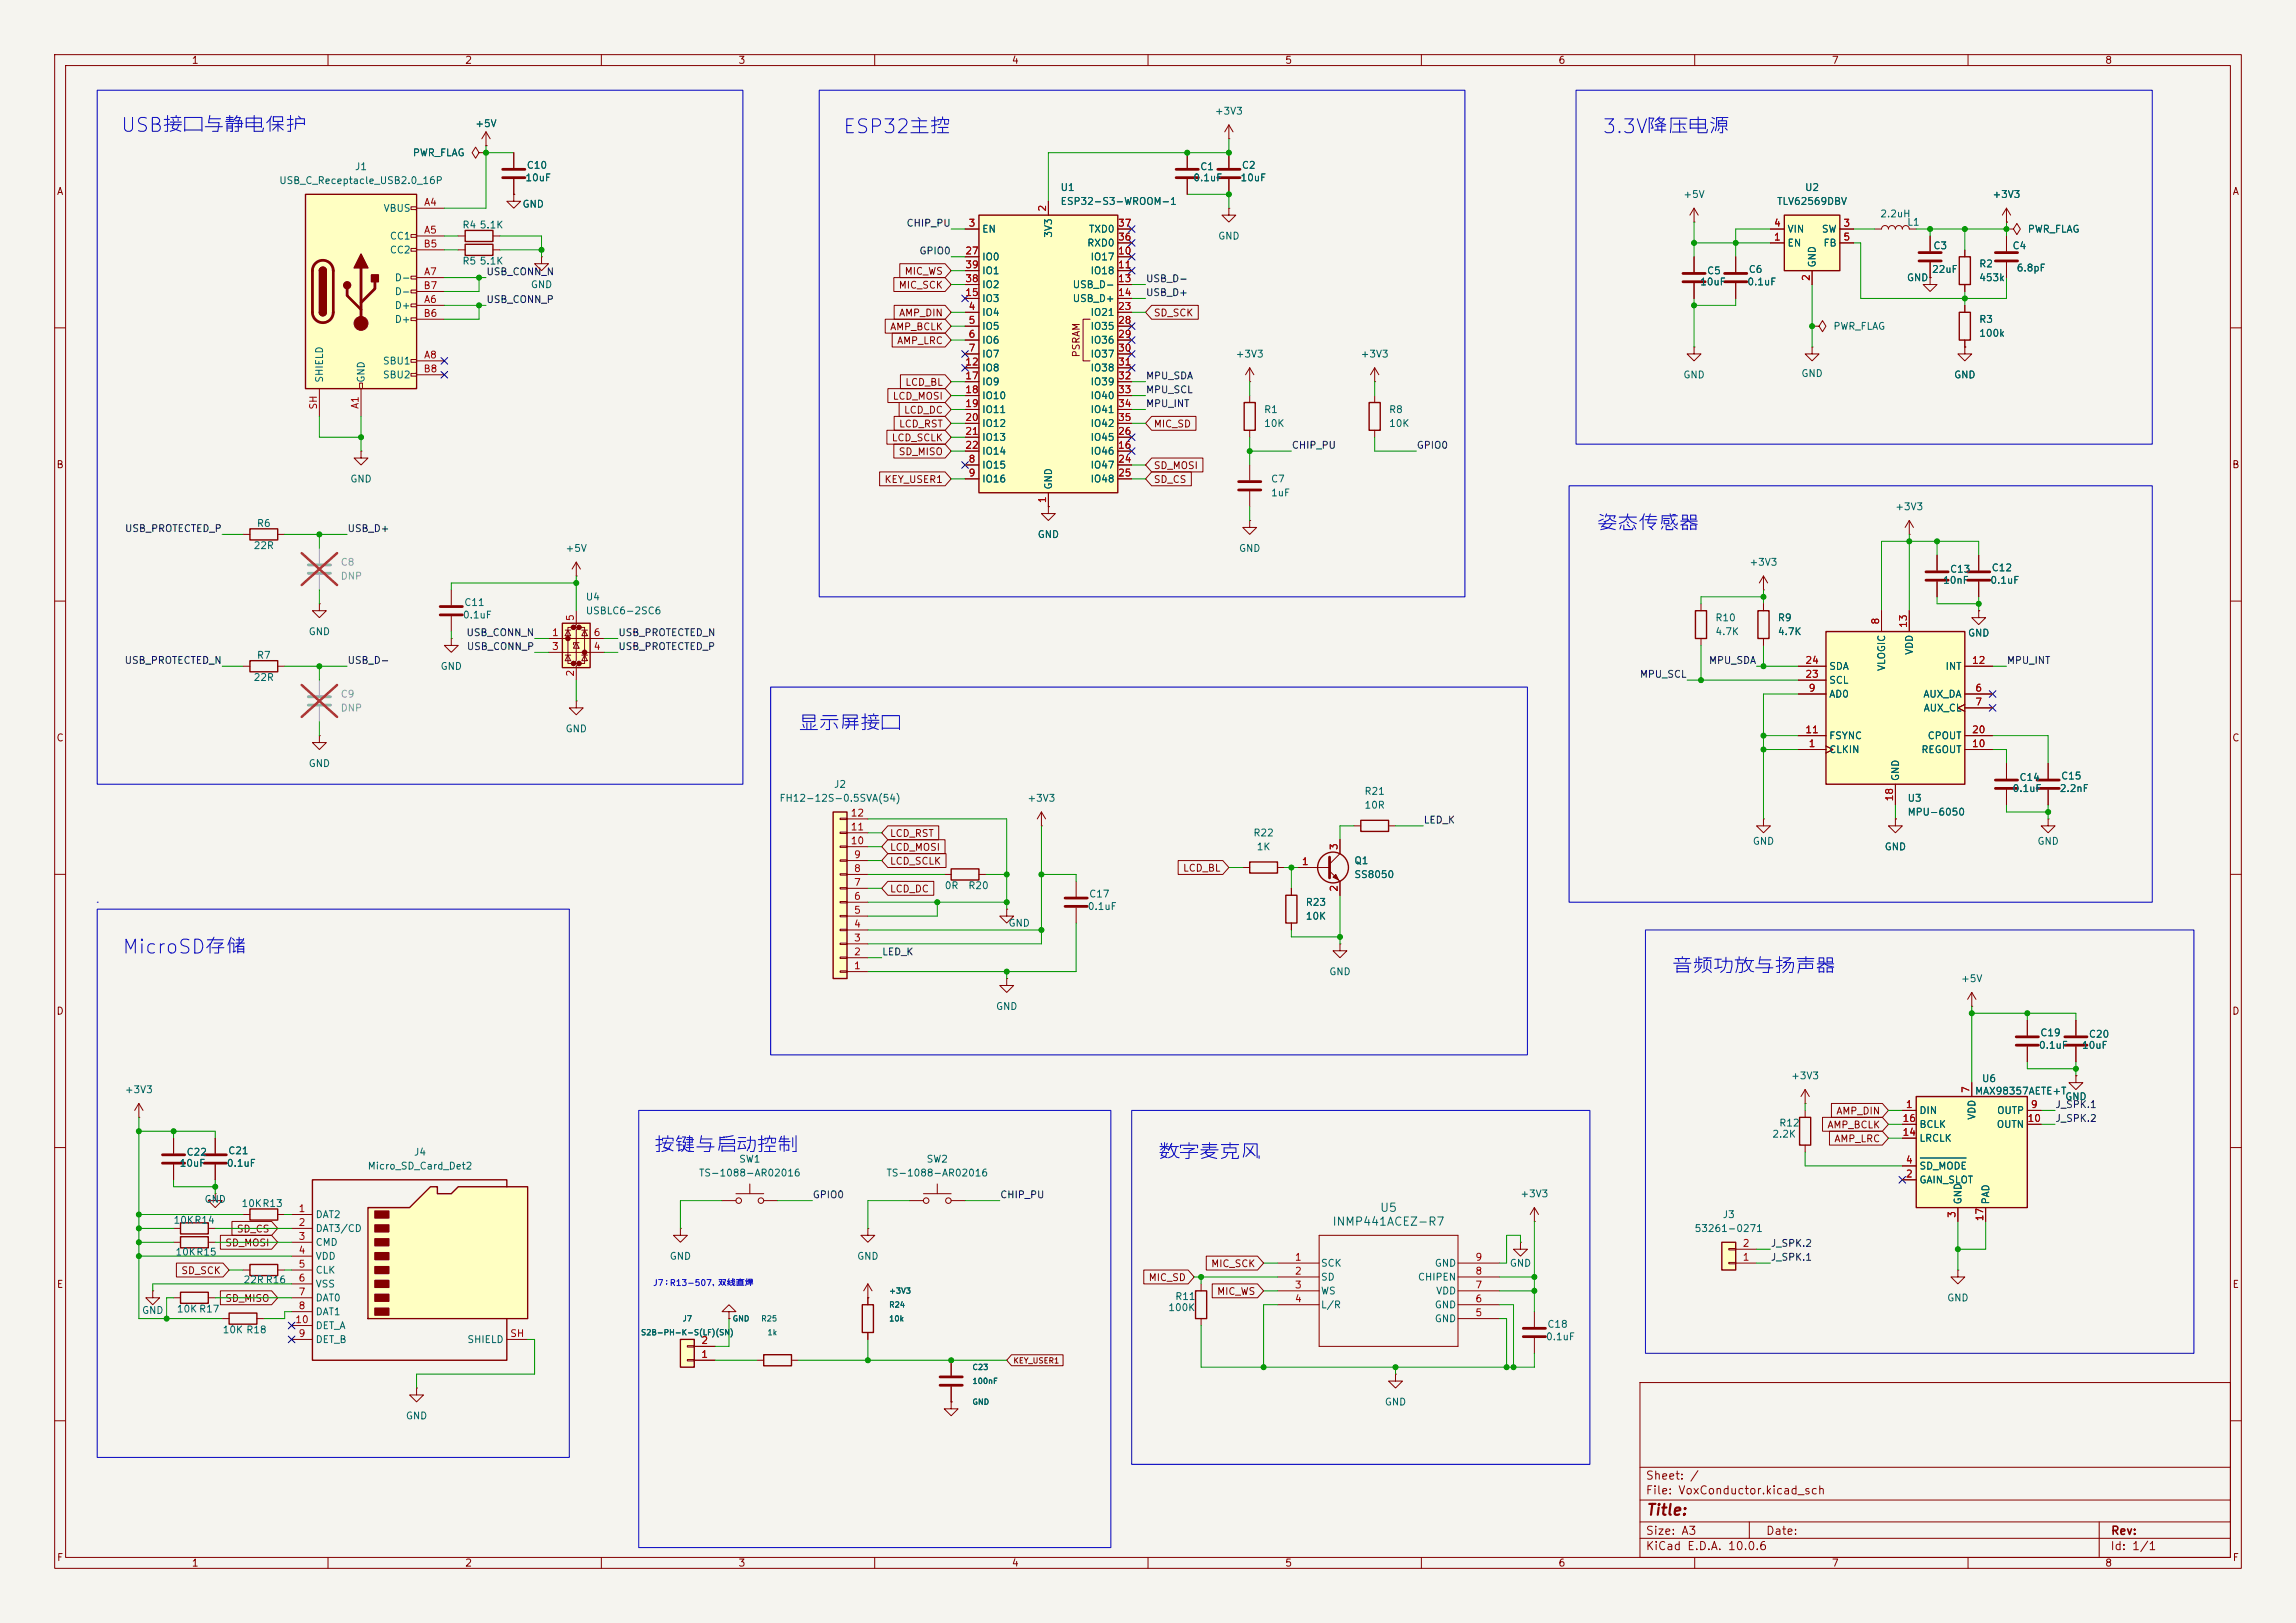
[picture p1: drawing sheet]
<svg xmlns="http://www.w3.org/2000/svg" width="420mm" height="297mm" viewBox="0 0 420 297" stroke-linecap="round" stroke-linejoin="round" font-family="sans-serif">
<defs><g id="words">
<g font-size="2.5" fill="#0000c2">
<text x="21.9" y="24.8">USB接口与静电保护</text>
<text x="154" y="25.1">ESP32主控</text>
<text x="293" y="25.1">3.3V降压电源</text>
<text x="291.9" y="97.7">姿态传感器</text>
<text x="145.9" y="134.3">显示屏接口</text>
<text x="22.2" y="175.2">MicroSD存储</text>
<text x="305.7" y="178.7">音频功放与扬声器</text>
<text x="119.5" y="211.5">按键与启动控制</text>
<text x="211.7" y="212.8">数字麦克风</text>
</g>
<text font-size="2" fill="#840000" x="301" y="277.8">Title:</text>
<g font-size="1.5" fill="#006464">
<text x="243.6" y="224.7">INMP441ACEZ-R7</text>
<text x="252.3" y="222.1">U5</text>
</g>
<g font-size="1.5" fill="#840000">
<text x="300.9" y="273.8">File: VoxConductor.kicad_sch</text>
<text x="300.9" y="271.1">Sheet: /</text>
<text x="300.9" y="281.2">Size: A3</text>
<text x="322.9" y="281.2">Date:</text>
<text x="386" y="281.2">Rev:</text>
<text x="300.9" y="284">KiCad E.D.A. 10.0.6</text>
<text x="385.9" y="284">Id: 1/1</text>
</g>
<g font-size="1.3" fill="#840000">
<text x="35" y="12">1</text>
<text x="85" y="12">2</text>
<text x="135" y="12">3</text>
<text x="185" y="12">4</text>
<text x="235" y="12">5</text>
<text x="285" y="12">6</text>
<text x="335" y="12">7</text>
<text x="385" y="12">8</text>
<text x="10.3" y="36">A</text>
<text x="408.3" y="36">A</text>
<text x="164.3" y="53.1">MIC_SCK</text>
<text x="165.4" y="50.6">MIC_WS</text>
<text x="164.4" y="58.2">AMP_DIN</text>
<text x="211" y="58.2">SD_SCK</text>
<text x="162.7" y="60.7">AMP_BCLK</text>
<text x="164" y="63.3">AMP_LRC</text>
<text x="197.8" y="65.5" transform="rotate(-90 197.8 65.5)">PSRAM</text>
<text x="165.5" y="70.9">LCD_BL</text>
<text x="163.2" y="73.4">LCD_MOSI</text>
<text x="165.3" y="76">LCD_DC</text>
<text x="163" y="81.1">LCD_SCLK</text>
<text x="164.3" y="83.6">SD_MISO</text>
<text x="164.4" y="78.5">LCD_RST</text>
<text x="211" y="78.5">MIC_SD</text>
<text x="10.2" y="86">B</text>
<text x="161.7" y="88.7">KEY_USER1</text>
<text x="211" y="88.7">SD_CS</text>
<text x="211" y="86.1">SD_MOSI</text>
<text x="408.2" y="86">B</text>
<text x="10.2" y="136">C</text>
<text x="408.2" y="136">C</text>
<text x="162.7" y="153.5">LCD_RST</text>
<text x="162.7" y="156">LCD_MOSI</text>
<text x="162.7" y="158.5">LCD_SCLK</text>
<text x="216.3" y="159.8">LCD_BL</text>
<text x="162.7" y="163.6">LCD_DC</text>
<text x="10.2" y="186">D</text>
<text x="408.2" y="186">D</text>
<text x="334.2" y="206.8">AMP_BCLK</text>
<text x="335.4" y="209.3">AMP_LRC</text>
<text x="335.8" y="204.3">AMP_DIN</text>
<text x="43.2" y="225.8">SD_CS</text>
<text x="33.1" y="233.5">SD_SCK</text>
<text x="41.1" y="228.4">SD_MOSI</text>
<text x="221.4" y="232.2">MIC_SCK</text>
<text x="10.3" y="236">E</text>
<text x="41.1" y="238.5">SD_MISO</text>
<text x="210" y="234.7">MIC_SD</text>
<text x="222.5" y="237.3">MIC_WS</text>
<text x="408.3" y="236">E</text>
<text x="10.3" y="286">F</text>
<text x="35" y="287">1</text>
<text x="85" y="287">2</text>
<text x="135" y="287">3</text>
<text x="185" y="287">4</text>
<text x="235" y="287">5</text>
<text x="285" y="287">6</text>
<text x="335" y="287">7</text>
<text x="385" y="287">8</text>
<text x="408.3" y="286">F</text>
</g>
<g font-size="1.3" fill="#006464">
<text x="86.8" y="23.6">+5V</text>
<text x="222.1" y="21.3">+3V3</text>
<text x="75.4" y="28.9">PWR_FLAG</text>
<text x="51" y="34">USB_C_Receptacle_USB2.0_16P</text>
<text x="64.8" y="31.4">J1</text>
<text x="96" y="33.5">10uF</text>
<text x="96.3" y="31.2">C10</text>
<text x="193.9" y="35.3">U1</text>
<text x="218.2" y="33.5">0.1uF</text>
<text x="219.4" y="31.4">C1</text>
<text x="226.8" y="33.5">10uF</text>
<text x="227.1" y="31.2">C2</text>
<text x="330.1" y="35.3">U2</text>
<text x="70.1" y="39.1">VBUS</text>
<text x="95.5" y="38.3">GND</text>
<text x="193.9" y="37.8">ESP32-S3-WROOM-1</text>
<text x="307.8" y="36.5">+5V</text>
<text x="325" y="37.8">TLV62569DBV</text>
<text x="343.8" y="40.1">2.2uH</text>
<text x="348.8" y="41.6">L1</text>
<text x="364.4" y="36.5">+3V3</text>
<text x="71.2" y="44.1">CC1</text>
<text x="71.2" y="46.7">CC2</text>
<text x="84.5" y="42.1">R4</text>
<text x="87.6" y="42.1">5.1K</text>
<text x="179.6" y="42.9">EN</text>
<text x="179.6" y="48">IO0</text>
<text x="192.7" y="43.6" transform="rotate(-90 192.7 43.6)">3V3</text>
<text x="198.8" y="45.4">RXD0</text>
<text x="199.1" y="42.9">TXD0</text>
<text x="199.4" y="48">IO17</text>
<text x="222.7" y="44.1">GND</text>
<text x="326.9" y="45.4">EN</text>
<text x="326.9" y="42.9">VIN</text>
<text x="333.2" y="42.9">SW</text>
<text x="333.5" y="45.4">FB</text>
<text x="353.6" y="45.9">C3</text>
<text x="368" y="45.9">C4</text>
<text x="370.8" y="42.9">PWR_FLAG</text>
<text x="72.1" y="51.8">D-</text>
<text x="84.5" y="48.7">R5</text>
<text x="87.6" y="48.7">5.1K</text>
<text x="97" y="53">GND</text>
<text x="179.6" y="53">IO2</text>
<text x="179.6" y="50.5">IO1</text>
<text x="196.1" y="53">USB_D-</text>
<text x="199.4" y="50.5">IO18</text>
<text x="310.9" y="52.5">10uF</text>
<text x="312.2" y="50.5">C5</text>
<text x="319.5" y="52.5">0.1uF</text>
<text x="319.8" y="50.2">C6</text>
<text x="332.4" y="49" transform="rotate(-90 332.4 49)">GND</text>
<text x="348.7" y="51.8">GND</text>
<text x="353.3" y="50.2">22uF</text>
<text x="361.9" y="49.2">R2</text>
<text x="361.9" y="51.8">453k</text>
<text x="368.8" y="50">6.8pF</text>
<text x="72.1" y="56.8">D+</text>
<text x="72.1" y="59.4">D+</text>
<text x="72.1" y="54.3">D-</text>
<text x="179.6" y="58.1">IO4</text>
<text x="179.6" y="55.6">IO3</text>
<text x="196.1" y="55.6">USB_D+</text>
<text x="199.4" y="58.1">IO21</text>
<text x="361.9" y="59.4">R3</text>
<text x="179.6" y="60.7">IO5</text>
<text x="179.6" y="63.2">IO6</text>
<text x="179.6" y="65.7">IO7</text>
<text x="199.4" y="60.7">IO35</text>
<text x="199.4" y="63.2">IO36</text>
<text x="199.4" y="65.7">IO37</text>
<text x="225.9" y="65.7">+3V3</text>
<text x="248.8" y="65.7">+3V3</text>
<text x="335.3" y="60.7">PWR_FLAG</text>
<text x="361.9" y="61.9">100k</text>
<text x="59.4" y="70.1" transform="rotate(-90 59.4 70.1)">SHIELD</text>
<text x="67" y="70.1" transform="rotate(-90 67 70.1)">GND</text>
<text x="69.9" y="67">SBU1</text>
<text x="69.9" y="69.5">SBU2</text>
<text x="179.6" y="68.3">IO8</text>
<text x="179.6" y="70.8">IO9</text>
<text x="199.4" y="68.3">IO38</text>
<text x="199.4" y="70.8">IO39</text>
<text x="307.8" y="69.5">GND</text>
<text x="329.4" y="69.3">GND</text>
<text x="357.3" y="69.5">GND</text>
<text x="179.6" y="73.4">IO10</text>
<text x="179.6" y="75.9">IO11</text>
<text x="199.4" y="73.4">IO40</text>
<text x="199.4" y="75.9">IO41</text>
<text x="231.1" y="75.9">R1</text>
<text x="254" y="75.9">R8</text>
<text x="179.6" y="78.4">IO12</text>
<text x="179.6" y="81">IO13</text>
<text x="179.6" y="83.5">IO14</text>
<text x="199.4" y="83.5">IO46</text>
<text x="199.4" y="81">IO45</text>
<text x="199.4" y="78.4">IO42</text>
<text x="231.1" y="78.4">10K</text>
<text x="254" y="78.4">10K</text>
<text x="64" y="88.6">GND</text>
<text x="179.6" y="86.1">IO15</text>
<text x="179.6" y="88.6">IO16</text>
<text x="192.7" y="89.7" transform="rotate(-90 192.7 89.7)">GND</text>
<text x="199.4" y="86.1">IO47</text>
<text x="199.4" y="88.6">IO48</text>
<text x="232.4" y="88.6">C7</text>
<text x="232.4" y="91.1">1uF</text>
<text x="346.6" y="93.7">+3V3</text>
<text x="46.3" y="100.8">22R</text>
<text x="46.9" y="96.7">R6</text>
<text x="103.3" y="101.3">+5V</text>
<text x="189.7" y="98.8">GND</text>
<text x="226.5" y="101.3">GND</text>
<text x="319.9" y="103.8">+3V3</text>
<text x="355.3" y="107.1">10nF</text>
<text x="356.6" y="105.1">C13</text>
<text x="364" y="107.1">0.1uF</text>
<text x="364.2" y="104.8">C12</text>
<text x="84.6" y="113.5">0.1uF</text>
<text x="84.8" y="111.2">C11</text>
<text x="107" y="110.2">U4</text>
<text x="107" y="112.7">USBLC6-2SC6</text>
<text x="313.7" y="114">R10</text>
<text x="325.1" y="114">R9</text>
<text x="56.4" y="116.5">GND</text>
<text x="313.7" y="116.5">4.7K</text>
<text x="325.1" y="116.5">4.7K</text>
<text x="350.2" y="119.9" transform="rotate(-90 350.2 119.9)">VDD</text>
<text x="359.9" y="116.8">GND</text>
<text x="46.3" y="124.9">22R</text>
<text x="46.9" y="120.9">R7</text>
<text x="80.5" y="122.9">GND</text>
<text x="334.5" y="125.4">SCL</text>
<text x="334.5" y="122.9">SDA</text>
<text x="345.1" y="122.9" transform="rotate(-90 345.1 122.9)">VLOGIC</text>
<text x="355.8" y="122.9">INT</text>
<text x="334.5" y="128">AD0</text>
<text x="351.7" y="128">AUX_DA</text>
<text x="351.8" y="130.5">AUX_CL</text>
<text x="103.3" y="134.3">GND</text>
<text x="334.5" y="135.6">FSYNC</text>
<text x="352.5" y="135.6">CPOUT</text>
<text x="56.4" y="140.7">GND</text>
<text x="334.5" y="138.1">CLKIN</text>
<text x="347.7" y="143" transform="rotate(-90 347.7 143)">GND</text>
<text x="351.4" y="138.1">REGOUT</text>
<text x="369.3" y="143.2">C14</text>
<text x="376.9" y="142.9">C15</text>
<text x="142.5" y="147">FH12-12S-0.5SVA(54)</text>
<text x="152.5" y="144.5">J2</text>
<text x="187.8" y="147">+3V3</text>
<text x="249.5" y="145.7">R21</text>
<text x="249.5" y="148.3">10R</text>
<text x="348.8" y="147">U3</text>
<text x="348.8" y="149.6">MPU-6050</text>
<text x="368" y="145.2">0.1uF</text>
<text x="376.7" y="145.2">2.2nF</text>
<text x="229.2" y="153.4">R22</text>
<text x="229.8" y="155.9">1K</text>
<text x="320.5" y="154.9">GND</text>
<text x="344.6" y="155.9">GND</text>
<text x="372.6" y="154.9">GND</text>
<text x="247.6" y="158.4">Q1</text>
<text x="247.6" y="161">SS8050</text>
<text x="172.7" y="163">0R</text>
<text x="177" y="163">R20</text>
<text x="198.9" y="166.8">0.1uF</text>
<text x="199.1" y="164.5">C17</text>
<text x="238.7" y="166.1">R23</text>
<text x="184.4" y="169.9">GND</text>
<text x="238.7" y="168.6">10K</text>
<text x="243" y="178.8">GND</text>
<text x="182.1" y="185.1">GND</text>
<text x="358.6" y="180">+5V</text>
<text x="373.1" y="189.9">C19</text>
<text x="382" y="190.2">C20</text>
<text x="327.5" y="197.8">+3V3</text>
<text x="372.9" y="192.2">0.1uF</text>
<text x="380.7" y="192.2">10uF</text>
<text x="22.7" y="200.4">+3V3</text>
<text x="361.2" y="200.6">MAX98357AETE+T</text>
<text x="362.4" y="198.3">U6</text>
<text x="377.7" y="201.6">GND</text>
<text x="324.1" y="208.5">2.2K</text>
<text x="325.4" y="206.4">R12</text>
<text x="351" y="204.2">DIN</text>
<text x="351" y="209.2">LRCLK</text>
<text x="351" y="206.7">BCLK</text>
<text x="361.6" y="205" transform="rotate(-90 361.6 205)">VDD</text>
<text x="365.1" y="206.7">OUTN</text>
<text x="365.2" y="204.2">OUTP</text>
<text x="32.8" y="213.8">10uF</text>
<text x="34" y="211.8">C22</text>
<text x="41.4" y="213.8">0.1uF</text>
<text x="41.6" y="211.5">C21</text>
<text x="67.2" y="214.3">Micro_SD_Card_Det2</text>
<text x="75.6" y="211.8">J4</text>
<text x="127.7" y="215.6">TS-1088-AR02016</text>
<text x="135.1" y="213.1">SW1</text>
<text x="162" y="215.6">TS-1088-AR02016</text>
<text x="169.4" y="213.1">SW2</text>
<text x="351" y="214.3">SD_MODE</text>
<text x="37.3" y="220.4">GND</text>
<text x="44.1" y="221.2">10KR13</text>
<text x="278" y="219.4">+3V3</text>
<text x="351" y="216.9">GAIN_SLOT</text>
<text x="359.1" y="220.5" transform="rotate(-90 359.1 220.5)">GND</text>
<text x="364.2" y="220.5" transform="rotate(-90 364.2 220.5)">PAD</text>
<text x="31.6" y="224.2">10KR14</text>
<text x="57.6" y="223.2">DAT2</text>
<text x="57.6" y="225.8">DAT3/CD</text>
<text x="309.9" y="225.8">53261-0271</text>
<text x="315" y="223.2">J3</text>
<text x="32" y="230.1">10KR15</text>
<text x="57.6" y="228.3">CMD</text>
<text x="57.6" y="230.8">VDD</text>
<text x="57.6" y="233.4">CLK</text>
<text x="122.4" y="230.8">GND</text>
<text x="156.7" y="230.8">GND</text>
<text x="241.5" y="232.1">SCK</text>
<text x="262.3" y="232.1">GND</text>
<text x="276.1" y="232.1">GND</text>
<text x="44.4" y="235.2">22RR16</text>
<text x="57.6" y="235.9">VSS</text>
<text x="57.6" y="238.5">DAT0</text>
<text x="214.9" y="238.2">R11</text>
<text x="241.5" y="234.6">SD</text>
<text x="241.5" y="237.2">WS</text>
<text x="241.5" y="239.7">L/R</text>
<text x="259.3" y="234.6">CHIPEN</text>
<text x="262.3" y="239.7">GND</text>
<text x="262.6" y="237.2">VDD</text>
<text x="356.1" y="238.5">GND</text>
<text x="25.9" y="240.7">GND</text>
<text x="32.2" y="240.5">10KR17</text>
<text x="40.6" y="244.3">10K R18</text>
<text x="57.6" y="241">DAT1</text>
<text x="57.6" y="243.5">DET_A</text>
<text x="213.6" y="240.2">100K</text>
<text x="262.3" y="242.3">GND</text>
<text x="282.7" y="245.6">0.1uF</text>
<text x="282.9" y="243.3">C18</text>
<text x="57.6" y="246.1">DET_B</text>
<text x="85.4" y="246.1">SHIELD</text>
<text x="253.2" y="257.5">GND</text>
<text x="74.1" y="260">GND</text>
</g>
<g font-size="1.3" fill="#a90000">
<text x="77.5" y="38">A4</text>
<text x="177.1" y="41.8">3</text>
<text x="191.6" y="38.8" transform="rotate(-90 191.6 38.8)">2</text>
<text x="204.4" y="41.8">37</text>
<text x="324.4" y="41.8">4</text>
<text x="337.1" y="41.8">3</text>
<text x="77.4" y="45.6">B5</text>
<text x="77.5" y="43">A5</text>
<text x="176.5" y="46.9">27</text>
<text x="204.4" y="46.9">10</text>
<text x="204.4" y="44.3">36</text>
<text x="324.4" y="44.3">1</text>
<text x="337.1" y="44.3">5</text>
<text x="77.4" y="53.2">B7</text>
<text x="77.5" y="50.7">A7</text>
<text x="176.5" y="51.9">38</text>
<text x="176.5" y="49.4">39</text>
<text x="204.4" y="49.4">11</text>
<text x="204.4" y="51.9">13</text>
<text x="331.3" y="51.5" transform="rotate(-90 331.3 51.5)">2</text>
<text x="77.4" y="58.3">B6</text>
<text x="77.5" y="55.7">A6</text>
<text x="176.5" y="54.5">15</text>
<text x="177.1" y="57">4</text>
<text x="177.1" y="59.6">5</text>
<text x="204.4" y="54.5">14</text>
<text x="204.4" y="57">23</text>
<text x="204.4" y="59.6">28</text>
<text x="77.5" y="65.9">A8</text>
<text x="177.1" y="62.1">6</text>
<text x="177.1" y="64.6">7</text>
<text x="204.4" y="62.1">29</text>
<text x="204.4" y="64.6">30</text>
<text x="77.4" y="68.4">B8</text>
<text x="176.5" y="67.2">12</text>
<text x="176.5" y="69.7">17</text>
<text x="204.4" y="67.2">31</text>
<text x="204.4" y="69.7">32</text>
<text x="58.3" y="75.1" transform="rotate(-90 58.3 75.1)">SH</text>
<text x="65.9" y="74.9" transform="rotate(-90 65.9 74.9)">A1</text>
<text x="176.5" y="72.3">18</text>
<text x="176.5" y="74.8">19</text>
<text x="176.5" y="77.3">20</text>
<text x="204.4" y="72.3">33</text>
<text x="204.4" y="74.8">34</text>
<text x="204.4" y="77.3">35</text>
<text x="176.5" y="79.9">21</text>
<text x="176.5" y="82.4">22</text>
<text x="204.4" y="82.4">16</text>
<text x="204.4" y="79.9">26</text>
<text x="177.1" y="85">8</text>
<text x="177.1" y="87.5">9</text>
<text x="204.4" y="85">24</text>
<text x="204.4" y="87.5">25</text>
<text x="191.6" y="92.2" transform="rotate(-90 191.6 92.2)">1</text>
<text x="105.3" y="113.8" transform="rotate(-90 105.3 113.8)">5</text>
<text x="100.9" y="116.7">1</text>
<text x="100.9" y="119.2">3</text>
<text x="108.5" y="119.2">4</text>
<text x="108.5" y="116.7">6</text>
<text x="344" y="114.4" transform="rotate(-90 344 114.4)">8</text>
<text x="349.1" y="115" transform="rotate(-90 349.1 115)">13</text>
<text x="105.3" y="123.9" transform="rotate(-90 105.3 123.9)">2</text>
<text x="330.1" y="124.3">23</text>
<text x="330.1" y="121.8">24</text>
<text x="360.6" y="121.8">12</text>
<text x="330.7" y="126.9">9</text>
<text x="361.2" y="126.9">6</text>
<text x="361.2" y="129.4">7</text>
<text x="330.1" y="134.5">11</text>
<text x="330.7" y="137">1</text>
<text x="360.6" y="137">10</text>
<text x="360.6" y="134.5">20</text>
<text x="155.5" y="149.7">12</text>
<text x="346.6" y="146.8" transform="rotate(-90 346.6 146.8)">18</text>
<text x="155.5" y="154.8">10</text>
<text x="155.5" y="152.3">11</text>
<text x="245" y="155.7" transform="rotate(-90 245 155.7)">3</text>
<text x="156.1" y="159.9">8</text>
<text x="156.1" y="157.3">9</text>
<text x="238" y="158.6">1</text>
<text x="156.1" y="167.5">5</text>
<text x="156.1" y="165">6</text>
<text x="156.1" y="162.4">7</text>
<text x="245" y="163.3" transform="rotate(-90 245 163.3)">2</text>
<text x="156.1" y="172.6">3</text>
<text x="156.1" y="170">4</text>
<text x="156.1" y="177.7">1</text>
<text x="156.1" y="175.1">2</text>
<text x="348.5" y="203.1">1</text>
<text x="360.5" y="200.1" transform="rotate(-90 360.5 200.1)">7</text>
<text x="371.4" y="203.1">9</text>
<text x="347.9" y="208.1">14</text>
<text x="347.9" y="205.6">16</text>
<text x="370.8" y="205.6">10</text>
<text x="348.5" y="215.8">2</text>
<text x="348.5" y="213.2">4</text>
<text x="54.5" y="222.1">1</text>
<text x="54.5" y="224.7">2</text>
<text x="54.5" y="227.2">3</text>
<text x="358" y="223" transform="rotate(-90 358 223)">3</text>
<text x="363.1" y="223.6" transform="rotate(-90 363.1 223.6)">17</text>
<text x="54.5" y="229.7">4</text>
<text x="54.5" y="232.3">5</text>
<text x="236.8" y="231">1</text>
<text x="236.8" y="233.5">2</text>
<text x="269.8" y="233.5">8</text>
<text x="269.8" y="231">9</text>
<text x="318.7" y="231">1</text>
<text x="318.7" y="228.5">2</text>
<text x="54.5" y="234.8">6</text>
<text x="54.5" y="237.4">7</text>
<text x="54.5" y="239.9">8</text>
<text x="236.8" y="236.1">3</text>
<text x="236.8" y="238.6">4</text>
<text x="269.8" y="238.6">6</text>
<text x="269.8" y="236.1">7</text>
<text x="53.9" y="242.4">10</text>
<text x="54.5" y="245">9</text>
<text x="93.2" y="245">SH</text>
<text x="269.8" y="241.2">5</text>
<text x="128.2" y="248.8">1</text>
<text x="128.2" y="246.2">2</text>
</g>
<g font-size="1.3" fill="#0f0f0f">
<text x="165.7" y="41.8">CHIP_PU</text>
<text x="168.1" y="46.9">GPIO0</text>
<text x="88.9" y="50.7">USB_CONN_N</text>
<text x="209.5" y="51.9">USB_D-</text>
<text x="88.9" y="55.8">USB_CONN_P</text>
<text x="209.5" y="54.5">USB_D+</text>
<text x="209.5" y="69.7">MPU_SDA</text>
<text x="209.5" y="74.8">MPU_INT</text>
<text x="209.5" y="72.3">MPU_SCL</text>
<text x="236.2" y="82.4">CHIP_PU</text>
<text x="259.1" y="82.4">GPIO0</text>
<text x="22.8" y="97.7">USB_PROTECTED_P</text>
<text x="63.5" y="97.7">USB_D+</text>
<text x="85.2" y="116.7">USB_CONN_N</text>
<text x="85.3" y="119.3">USB_CONN_P</text>
<text x="113" y="119.3">USB_PROTECTED_P</text>
<text x="113" y="116.7">USB_PROTECTED_N</text>
<text x="22.7" y="121.8">USB_PROTECTED_N</text>
<text x="63.5" y="121.8">USB_D-</text>
<text x="299.9" y="124.3">MPU_SCL</text>
<text x="312.5" y="121.8">MPU_SDA</text>
<text x="367" y="121.8">MPU_INT</text>
<text x="260.3" y="151">LED_K</text>
<text x="161.3" y="175.1">LED_K</text>
<text x="375.9" y="203.1">J_SPK.1</text>
<text x="375.9" y="205.6">J_SPK.2</text>
<text x="148.6" y="219.6">GPIO0</text>
<text x="182.9" y="219.6">CHIP_PU</text>
<text x="323.8" y="231">J_SPK.1</text>
<text x="323.8" y="228.5">J_SPK.2</text>
</g>
<g font-size="1.3" fill="#939391">
<text x="62.2" y="103.8">C8</text>
<text x="62.2" y="106.4">DNP</text>
<text x="62.2" y="128">C9</text>
<text x="62.2" y="130.5">DNP</text>
</g>
<text font-size="1.1" fill="#0000c2" x="119.4" y="235.6">J7：R13-507，双线直焊</text>
<g font-size="1" fill="#006464">
<text x="162.5" y="239.5">R24</text>
<text x="162.5" y="237">+3V3</text>
<text x="117.2" y="244.6">S2B-PH-K-S(LF)(SN)</text>
<text x="124.8" y="242.1">J7</text>
<text x="133.9" y="242.1">GND</text>
<text x="139.1" y="242.1">R25</text>
<text x="140.3" y="244.6">1k</text>
<text x="162.5" y="242.1">10k</text>
<text x="177.8" y="250.9">C23</text>
<text x="177.8" y="253.5">100nF</text>
<text x="177.8" y="257.3">GND</text>
</g>
<text font-size="1" fill="#840000" x="185.3" y="249.7">KEY_USER1</text>
</g></defs>
<path d="M0 0h420v297h-420z" fill="#f5f4ef" stroke="#f5f4ef" stroke-width=".18"/>
<g fill="none" stroke="#840000" stroke-width=".18">
<path d="M10 10h400v277h-400zM12 12h396v273h-396zM60 10v2M110 10v2M160 10v2M210 10v2M260 10v2M310 10v2M360 10v2M10 60h2M408 60h2M10 110h2"/>
<path d="M408 110h2M10 160h2M408 160h2M10 210h2M408 210h2M300 253h108v32h-108zM10 260h2M300 278.5h108M300 274.5h108M300 268.5h108M320 278.5v3M384 278.5v6.5"/>
<path d="M408 260h2M60 285v2M110 285v2M160 285v2M210 285v2M260 285v2M300 281.5h108M310 285v2M360 285v2"/>
</g>
<path d="M334 115.6h25.4v27.9h-25.4z" fill="#ffffc2"/>
<path d="M334 115.6h25.4v27.9h-25.4zM235.2 163.8h2v5.1h-2zM329.2 204.5h2v5.1h-2zM157.7 238.8h2.1v5h-2.1zM218.7 236.2h2v5.1h-2z" fill="none" stroke="#840000" stroke-width=".25"/>
<g fill="none" stroke="#840000" stroke-width=".18">
<path d="M224.8 27.9v2.8M224.8 32.8v2.8M105.4 105.4h.1M105.4 102.9l-.8 1.2M105.4 102.9l.8 1.2M105.4 102.9v2.5M344.2 111.8v3.8M349.2 111.8v3.8M328.9 137.2h5.1M328.9 127h5.1M328.9 134.6h5.1M328.9 121.9h5.1"/>
<path d="M328.9 124.5h5.1M334 136.5l1.3 .7-1.3 .6M359.4 128.9l-1.3 .6 1.3 .7M359.4 137.2h5.1M359.4 127h5.1M359.4 129.5h5.1M359.4 134.6h5.1M359.4 121.9h5.1M346.7 143.5v3.8M196.8 161.3v2.8M196.8 166.1v2.8M236.2 162.6v1.2"/>
<path d="M236.2 168.9v1.3M245.1 172.7v1.3h1.3l-1.3 1.3-1.3-1.3h1.3M245.1 172.7h.1M330.2 199.4l-.8 1.3M330.2 199.4l.8 1.3M330.2 199.4v2.5M360.7 184.2h.1M360.7 181.6l-.8 1.3M360.7 181.6l.7 1.3M360.7 181.6v2.6M370.8 186.7v2.8M370.8 191.5v2.8"/>
<path d="M379.7 196.9v1.2h1.3l-1.3 1.3-1.2-1.3h1.2M379.7 196.9h.1M379.7 186.7v2.8M379.7 191.5v2.8M330.2 201.9h.1M330.2 203.2v1.3M330.2 209.6v1.2M158.7 237.5v1.3M219.7 234.9v1.3M233.7 231.1h7.6M233.7 233.7h7.6M233.7 236.2h7.6"/>
<path d="M233.7 238.8h7.6M241.3 226.1h25.4v20.3h-25.4zM266.7 231.1h7.6M266.7 233.7h7.6M266.7 236.2h7.6M266.7 238.8h7.6M278.1 227.3v1.3h1.3l-1.3 1.3-1.2-1.3h1.2M278.1 227.3h.1M280.7 223.5h.1M280.7 221v2.5M280.7 221l-.8 1.2M280.7 221l.7 1.2"/>
<path d="M158.7 243.8v1.3M174 248.9v2.8M174 253.7v2.8M219.7 241.3v1.3M255.3 251.5v1.2h1.2l-1.2 1.3-1.3-1.3h1.3M255.3 251.5h.1M266.7 241.3h7.6M280.7 240v2.8M280.7 244.9v2.7"/>
</g>
<path d="M222.8 31h4M222.8 32.5h4M194.8 164.3h4.1M194.8 165.9h4.1M368.8 189.7h4.1M368.8 191.3h4.1M377.7 189.7h4.1M377.7 191.3h4.1M172 252h4M172 253.5h4M278.6 243.1h4.1M278.6 244.6h4.1" fill="none" stroke="#840000" stroke-width=".51"/>
<path d="M179.1 39.4h25.4v50.8h-25.4z" fill="#ffffc2"/>
<path d="M179.1 39.4h25.4v50.8h-25.4zM227.6 73.7h2v5h-2zM250.4 73.7h2.1v5h-2.1zM310.1 111.8h2.1v5h-2.1zM321.6 111.8h2v5h-2zM139.7 247.9h5.1v2h-5.1z" fill="none" stroke="#840000" stroke-width=".25"/>
<g fill="none" stroke="#840000" stroke-width=".18">
<path d="M191.8 36.8v2.6M217.2 27.9v2.8M217.2 32.8v2.8M224.8 38.1v1.3h1.3l-1.3 1.2-1.3-1.2h1.3M224.8 38.1h.1M224.8 25.4h.1M224.8 22.9l-.8 1.2M224.8 22.9l.8 1.2M224.8 22.9v2.5M176.5 41.9h2.6M176.5 57.2h2.6M176.5 59.7h2.6"/>
<path d="M176.5 47h2.6M176.5 49.5h2.6M176.5 52.1h2.6M176.5 54.6h2.6M199.4 58.4h-1.3v7.6h1.3M204.5 41.9h2.5M204.5 57.2h2.5M204.5 59.7h2.5M204.5 47h2.5M204.5 49.5h2.5M204.5 52.1h2.5M204.5 54.6h2.5"/>
<path d="M204.5 44.5h2.5M331.5 59.7h1.2l.7-1 .6 1-.6 1-.7-1M331.5 59.7h.1M176.5 62.2h2.6M176.5 64.8h2.6M176.5 67.3h2.6M176.5 69.9h2.6M176.5 72.4h2.6M176.5 74.9h2.6M176.5 77.5h2.6M204.5 62.2h2.5M204.5 64.8h2.5"/>
<path d="M204.5 67.3h2.5M204.5 69.9h2.5M204.5 72.4h2.5M204.5 74.9h2.5M204.5 77.5h2.5M228.6 69.9h.1M228.6 67.3v2.6M228.6 72.4v1.3M228.6 78.7v1.3M228.6 67.3l-.8 1.3M228.6 67.3l.8 1.3M251.5 69.9h.1"/>
<path d="M251.5 67.3v2.6M251.5 72.4v1.3M251.5 78.7v1.3M251.5 67.3l-.8 1.3M251.5 67.3l.7 1.3M176.5 85.1h2.6M176.5 87.6h2.6M176.5 82.6h2.6M176.5 80h2.6M191.8 90.2v2.5M204.5 85.1h2.5M204.5 87.6h2.5"/>
<path d="M204.5 82.6h2.5M204.5 80h2.5M349.2 97.8h.1M349.2 95.3l-.7 1.2M349.2 95.3l.8 1.2M349.2 95.3v2.5M311.1 110.5v1.3M311.1 116.8v1.3M322.6 110.5v1.3M322.6 116.8v1.3M354.3 101.6v2.8M354.3 106.4v2.8"/>
<path d="M361.9 111.8v1.2h1.3l-1.3 1.3-1.2-1.3h1.2M361.9 111.8h.1M361.9 101.6v2.8M361.9 106.4v2.8M367 139.7v2.8M374.6 139.7v2.8M322.6 149.9v1.2h1.2l-1.2 1.3-1.3-1.3h1.3M322.6 149.9h.1M346.7 149.9v1.2h1.3l-1.3 1.3-1.3-1.3h1.3M346.7 149.9h.1M367 144.5v2.8M374.6 149.9v1.2h1.3l-1.3 1.3-1.2-1.3h1.2"/>
<path d="M374.6 149.9h.1M374.6 144.5v2.8M184.1 179.1v1.2h1.3l-1.3 1.3-1.2-1.3h1.2M184.1 179.1h.1M132.1 219.7h2.5M134.6 218.4h5.1M137.2 216.7v1.7M139.7 219.7h2.5M124.5 224.8v1.3h1.2l-1.2 1.2-1.3-1.2h1.3M124.5 224.8h.1M158.7 237.5h.1M158.7 234.9l-.7 1.3"/>
<path d="M158.7 234.9l.8 1.3M158.7 234.9v2.6M133.3 240h1.3l-1.3-1.2-1.2 1.2h1.2v1.3M133.3 241.3h.1M138.4 248.9h1.3M144.8 248.9h1.2M174 256.5v1.3h1.3l-1.3 1.3-1.3-1.3h1.3M174 256.5h.1"/>
<circle cx="135.1" cy="219.7" r=".51"/>
<circle cx="139.2" cy="219.7" r=".51"/>
</g>
<path d="M215.1 31h4.1M215.1 32.5h4.1M352.3 104.6h4.1M352.3 106.2h4.1M359.9 104.6h4.1M359.9 106.2h4.1M365 142.7h4.1M365 144.3h4.1M372.6 142.7h4.1M372.6 144.3h4.1" fill="none" stroke="#840000" stroke-width=".51"/>
<path d="M124.5 245.1h2.5v5.1h-2.5z" fill="#ffffc2"/>
<path d="M124.5 245.1h2.5v5.1h-2.5z" fill="none" stroke="#840000" stroke-width=".25"/>
<g fill="none" stroke="#840000" stroke-width=".18">
<path d="M353.1 50.8v1.3h1.2l-1.2 1.2-1.3-1.2h1.3M353.1 50.8h.1M166.4 219.7h2.5M168.9 218.4h5.1M171.4 216.7v1.7M174 219.7h2.5M125.7 248.8h1.3v.2h-1.3zM125.7 246.3h1.3v.2h-1.3zM127 248.9h3.8M127 246.4h3.8"/>
<circle cx="169.4" cy="219.7" r=".51"/>
<circle cx="173.5" cy="219.7" r=".51"/>
</g>
<path d="M55.9 35.6h20.3v35.5h-20.3z" fill="#ffffc2"/>
<g fill="none" stroke="#840000" stroke-width=".18">
<path d="M75.2 37.8h1v.6h-1zM76.2 38.1h5.1M87.6 27.9l-.6-1-.6 1 .6 1.1 .6-1.1h1.3M88.9 26.7h.1M88.9 27.9h.1M88.9 24.1l-.8 1.3M88.9 24.1l.8 1.3M88.9 24.1v2.6M75.2 42.9h1v.5h-1zM75.2 45.5h1v.5h-1zM75.2 50.5h1v.6h-1zM75.2 53.1h1v.5h-1z"/>
<path d="M75.2 55.6h1v.5h-1zM75.2 58.2h1v.5h-1zM76.2 43.2h5.1M76.2 55.9h5.1M76.2 50.8h5.1M76.2 45.7h5.1M76.2 58.4h5.1M76.2 53.3h5.1M353.1 43.2v2.8M353.1 48v2.8M359.4 55.9v1.3M58.4 71.1v5.1"/>
<path d="M65.8 70.1h.5v1h-.5zM66 71.1v5.1M75.2 65.8h1v.5h-1zM75.2 68.3h1v.5h-1zM76.2 66h5.1M76.2 68.6h5.1M359.4 62.2v1.3M191.8 92.7v1.3h1.2l-1.2 1.3-1.3-1.3h1.3M191.8 92.7h.1M228.6 95.3v1.2h1.3l-1.3 1.3-1.3-1.3h1.3M228.6 95.3h.1M228.6 85.1v2.8"/>
<path d="M228.6 89.9v2.8M190.5 151.1h.1M190.5 148.6l-.8 1.3M190.5 148.6l.8 1.3M190.5 148.6v2.5M158.7 224.8v1.3h1.3l-1.3 1.2-1.2-1.2h1.2M158.7 224.8h.1"/>
</g>
<path d="M55.9 35.6h20.3v35.5h-20.3zM58.4 49.5a.64 .64 0 0 1 .7-.6 .64 .64 0 0 1 .6 .6M58.4 57.2a.64 .64 0 0 0 .7 .6 .64 .64 0 0 0 .6-.6M358.4 57.2h2v5h-2z" fill="none" stroke="#840000" stroke-width=".25"/>
<path d="M57.7 48.2a1.9 1.9 0 0 1 2.1-.4 1.9 1.9 0 0 1 1.2 1.7v7.7a1.91 1.91 0 0 1-1.9 1.8 1.91 1.91 0 0 1-2-1.8l.1-7.8 .1-.7zM63.5 52.8v1.3l2.5 2.5M66 49v10.2M68.6 51.6v1.2l-2.6 2.6M351 46.2h4.1M351 47.8h4.1M226.6 88.1h4M226.6 89.7h4" fill="none" stroke="#840000" stroke-width=".51"/>
<g fill="#840000" stroke="#840000" stroke-width=".25">
<path d="M58.4 49.5h1.3v7.7h-1.3z"/>
<path d="M58.6 49.1a.64 .64 0 0 1 .7-.2 .64 .64 0 0 1 .4 .6h-1.3z"/>
<path d="M58.4 57.2h1.3a.64 .64 0 0 1-.6 .6 .64 .64 0 0 1-.7-.6z"/>
<path d="M66 46.5l1.3 2.5h-2.5z"/>
<path d="M67.9 50.3h1.3v1.3h-1.3z"/>
<circle cx="63.5" cy="52.2" r=".63"/>
</g>
<circle cx="66" cy="59.2" r="1.27" fill="#840000" stroke="#840000" stroke-width=".18"/>
<path d="M152.4 148.6h2.5v30.5h-2.5z" fill="#ffffc2"/>
<g fill="none" stroke="#840000" stroke-width=".25">
<path d="M85.1 42.2h5.1v2h-5.1zM85.1 44.7h5.1v2h-5.1zM358.4 47h2v5.1h-2zM152.4 148.6h2.5v30.5h-2.5zM174 159h5.1v2h-5.1zM228.6 157.7h5.1v2.1h-5.1zM248.9 150.1h5.1v2h-5.1zM33 236.5h5.1v2h-5.1zM33 226.3h5.1v2h-5.1zM33 223.8h5.1v2h-5.1zM45.7 231.4h5.1v2h-5.1zM41.9 240.3h5.1v2h-5.1z"/>
<circle cx="243.8" cy="158.7" r="2.82"/>
</g>
<g fill="none" stroke="#840000" stroke-width=".18">
<path d="M94 35.6v1.2h1.2l-1.2 1.3-1.3-1.3h1.3M94 35.6h.1M94 27.9v2.8M94 32.8v2.8M83.8 43.2h1.3M83.8 45.7h1.3M90.2 43.2h1.2M90.2 45.7h1.2M99.1 47v1.3h1.2l-1.2 1.2-1.3-1.2h1.3M99.1 47h.1M359.4 45.7v1.3M359.4 52.1v1.2"/>
<path d="M153.7 159.9h1.2v.2h-1.2zM153.7 157.4h1.2v.2h-1.2zM153.7 154.8h1.2v.3h-1.2zM153.7 152.3h1.2v.2h-1.2zM153.7 149.7h1.2v.3h-1.2zM154.9 157.5h3.8M154.9 154.9h3.8M154.9 152.4h3.8M154.9 149.9h3.8M227.3 158.8h1.3M233.7 158.8h1.2M237.5 158.8h5.7"/>
<path d="M243.2 159.4l1.9 1.9v2.5M245.1 153.7v2.5l-1.9 1.9M247.6 151.1h1.3M254 151.1h1.3M153.7 177.7h1.2v.2h-1.2zM153.7 175.1h1.2v.3h-1.2zM153.7 172.6h1.2v.2h-1.2zM153.7 170.1h1.2v.2h-1.2zM153.7 167.5h1.2v.3h-1.2zM153.7 165h1.2v.2h-1.2zM153.7 162.4h1.2v.3h-1.2zM154.9 177.8h3.8"/>
<path d="M154.9 175.3h3.8M154.9 172.7h3.8M154.9 170.2h3.8M154.9 167.6h3.8M154.9 165.1h3.8M154.9 162.6h3.8M154.9 160h3.8M172.7 160h1.3M179.1 160h1.2M184.1 166.4v1.2h1.3l-1.3 1.3-1.2-1.3h1.2M184.1 166.4h.1M27.9 236.2v1.3h1.3l-1.3 1.3-1.2-1.3h1.2"/>
<path d="M27.9 236.2h.1M31.7 237.5h1.3M31.7 227.3h1.3M31.7 224.8h1.3M38.1 237.5h1.3M38.1 227.3h1.3M38.1 224.8h1.3M44.4 232.4h1.3M50.8 232.4h1.3M40.6 241.3h1.3M47 241.3h1.3"/>
</g>
<path d="M91.9 31h4.1M91.9 32.5h4.1M243.2 156.8v3.9" fill="none" stroke="#840000" stroke-width=".51"/>
<path d="M243.8 160.5l.5-.5 .6 1z" fill="#840000" stroke="#840000" stroke-width=".18"/>
<path d="M350.5 200.7h20.3v20.3h-20.3z" fill="#ffffc2"/>
<path d="M45.7 96.8h5.1v2h-5.1zM45.7 120.9h5.1v2h-5.1zM350.5 200.7h20.3v20.3h-20.3z" fill="none" stroke="#840000" stroke-width=".25"/>
<g fill="none" stroke="#840000" stroke-width=".18">
<path d="M44.4 97.8h1.3M50.8 97.8h1.3M82.5 116.8v1.3h1.3l-1.3 1.3-1.2-1.3h1.2M82.5 116.8h.1M82.5 108v2.7M82.5 112.8v2.8M322.6 108h.1M322.6 105.4l-.8 1.3M322.6 105.4l.7 1.3M322.6 105.4v2.6M44.4 121.9h1.3M50.8 121.9h1.3"/>
<path d="M360.7 198.1v2.6M31.7 208.3v2.8M31.7 213.1v2.8M39.4 218.4v1.3h1.2l-1.2 1.3-1.3-1.3h1.3M39.4 218.4h.1M39.4 208.3v2.8M39.4 213.1v2.8M348 203.2h2.5M348 215.9h2.5M348 213.4h2.5M348 205.7h2.5M348 208.3h2.5"/>
<path d="M370.8 203.2h2.6M370.8 205.7h2.6M358.1 221v2.5M363.2 221v2.5"/>
</g>
<path d="M351.3 211.9h8.3" fill="none" stroke="#006464" stroke-width=".18"/>
<path d="M80.5 111h4.1M80.5 112.5h4.1M29.7 211.3h4.1M29.7 212.9h4.1M37.3 211.3h4.1M37.3 212.9h4.1" fill="none" stroke="#840000" stroke-width=".51"/>
<path d="M315 227.3h2.5v5.1h-2.5z" fill="#ffffc2"/>
<path d="M315 227.3h2.5v5.1h-2.5z" fill="none" stroke="#840000" stroke-width=".25"/>
<path d="M316.2 231h1.3v.3h-1.3zM316.2 228.5h1.3v.2h-1.3zM317.5 231.1h3.8M317.5 228.6h3.8M358.1 232.4v1.3h1.3l-1.3 1.2-1.2-1.2h1.2M358.1 232.4h.1" fill="none" stroke="#840000" stroke-width=".18"/>
<path d="M67.3 221h7.6l3.8-3.8h1.3v1.2h2.5l1.3-1.2h12.7v24.1h-29.2z" fill="#ffffc2"/>
<path d="M92.7 217.2v-1.3h-35.6v33h35.6v-7.6M45.7 221.2h5.1v2.1h-5.1zM67.3 221h7.6l3.8-3.8h1.3v1.2h2.5l1.3-1.2h12.7v24.1h-29.2z" fill="none" stroke="#840000" stroke-width=".25"/>
<g fill="#840000" stroke="#840000" stroke-width=".25">
<path d="M68.6 221.6h2.5v1.3h-2.5z"/>
<path d="M68.6 224.2h2.5v1.2h-2.5z"/>
<path d="M68.6 226.7h2.5v1.3h-2.5z"/>
<path d="M68.6 229.2h2.5v1.3h-2.5z"/>
<path d="M68.6 231.8h2.5v1.2h-2.5z"/>
<path d="M68.6 234.3h2.5v1.3h-2.5z"/>
<path d="M68.6 236.9h2.5v1.2h-2.5z"/>
<path d="M68.6 239.4h2.5v1.3h-2.5z"/>
</g>
<g fill="none" stroke="#840000" stroke-width=".18">
<path d="M367 38.1l-.7 1.3M367 38.1l.8 1.3M367 38.1v2.5M342.9 41.9h1.3a.64 .64 0 0 1 .6-.6 .64 .64 0 0 1 .6 .6 .64 .64 0 0 1 .7-.6 .64 .64 0 0 1 .6 .6 .64 .64 0 0 1 .6-.6 .64 .64 0 0 1 .7 .6 .64 .64 0 0 1 .6-.6 .64 .64 0 0 1 .6 .6h1.3M367 40.6h.1M367 41.9h1.3l.6-1 .7 1-.7 1-.6-1M367 41.9h.1M367 43.2v2.8M367 48v2.8M359.4 63.5v1.3h1.3l-1.3 1.2-1.3-1.2h1.3M359.4 63.5h.1M58.4 110.5v1.3h1.3l-1.3 1.2-1.3-1.2h1.3"/>
<path d="M58.4 110.5h.1M58.4 134.6v1.3h1.3l-1.3 1.3-1.3-1.3h1.3M58.4 134.6h.1M25.4 204.5h.1M25.4 201.9l-.8 1.3M25.4 201.9l.8 1.3M25.4 201.9v2.6M44.4 222.2h1.3M50.8 222.2h1.3M53.3 222.2h3.8M53.3 224.8h3.8M53.3 227.3h3.8"/>
<path d="M53.3 229.9h3.8M53.3 232.4h3.8M53.3 234.9h3.8M53.3 237.5h3.8M53.3 240h3.8M53.3 245.1h3.8M53.3 242.6h3.8M76.2 254v1.3h1.3l-1.3 1.2-1.3-1.2h1.3M76.2 254h.1M92.7 245.1h3.8"/>
</g>
<path d="M365 46.2h4.1M365 47.8h4.1" fill="none" stroke="#840000" stroke-width=".51"/>
<path d="M102.9 114h5v8.2h-5z" fill="#ffffc2"/>
<g fill="#840000" stroke="#840000" stroke-width=".51">
<circle cx="103.9" cy="116.8" r=".25"/>
<circle cx="104.9" cy="114.8" r=".25"/>
<circle cx="104.9" cy="121.4" r=".25"/>
<circle cx="105.9" cy="114.8" r=".25"/>
<circle cx="105.9" cy="121.4" r=".25"/>
<circle cx="106.9" cy="119.4" r=".25"/>
</g>
<g fill="none" stroke="#840000" stroke-width=".18">
<path d="M309.9 47v2.8M309.9 51.8v2.8M309.9 63.5v1.3h1.2l-1.2 1.2-1.3-1.2h1.3M309.9 63.5h.1M100.3 116.8h10.2M100.3 119.4h10.2M103.4 119.9h1M103.4 115.3h1M103.9 115.3l.5 1h-1zM103.9 119.9l.5 1h-1zM104.9 114.8h-1v6.6h1M105.4 111.8v2.5l-.5 .5h1l-.5 .5v5.6l-.5 .5h1l-.5 .5v2.6"/>
<path d="M105.4 117.6l.5 1h-1zM105.9 117.6h-1v.4M105.9 114.8h1v6.6h-1M106.4 119.9h1M106.4 115.3h1M106.9 115.3l.5 1h-1zM106.9 119.9l.5 1h-1z"/>
</g>
<path d="M102.9 114h5v8.2h-5z" fill="none" stroke="#840000" stroke-width=".25"/>
<path d="M307.8 50h4.1M307.8 51.6h4.1" fill="none" stroke="#840000" stroke-width=".51"/>
<path d="M326.4 39.4h10.1v10.1h-10.1z" fill="#ffffc2"/>
<path d="M326.4 39.4h10.1v10.1h-10.1z" fill="none" stroke="#840000" stroke-width=".25"/>
<g fill="none" stroke="#840000" stroke-width=".18">
<path d="M88.9 26.7h.1M88.9 27.9h.1M94 35.6h.1M94 27.9v2.8M94 32.8v2.8M191.8 36.8v2.6M217.2 27.9v2.8M217.2 32.8v2.8M224.8 27.9v2.8M224.8 32.8v2.8M309.9 38.1l-.8 1.3M309.9 38.1l.7 1.3"/>
<path d="M309.9 38.1v2.5M161.9 58.4h11l1.1 1.3-1.1 1.3h-11zM163.5 50.8h9.4l1.1 1.3-1.1 1.2h-9.4zM163.6 55.9h9.3l1.1 1.3-1.1 1.2h-9.3zM164.6 48.3h8.3l1.1 1.2-1.1 1.3h-8.3zM176.5 41.9h2.6M176.5 57.2h2.6M176.5 59.7h2.6M176.5 47h2.6M176.5 49.5h2.6M176.5 52.1h2.6M176.5 54.6h2.6"/>
<path d="M204.5 44.5h2.5M204.5 41.9h2.5M204.5 57.2h2.5M204.5 59.7h2.5M204.5 47h2.5M204.5 49.5h2.5M204.5 52.1h2.5M204.5 54.6h2.5M210.7 55.9h8.5v2.5h-8.5l-1.2-1.2zM309.9 40.6h.1M309.9 47v2.8M309.9 51.8v2.8"/>
<path d="M317.5 47v2.8M317.5 51.8v2.8M323.8 44.5h2.6M323.8 41.9h2.6M331.5 49.5v2.6M336.5 44.5h2.6M336.5 41.9h2.6M353.1 50.8h.1M353.1 43.2v2.8M353.1 48v2.8M359.4 45.7v1.3M359.4 52.1v1.2"/>
<path d="M359.4 55.9v1.3M367 41.9h.1M367 40.6h.1M367 43.2v2.8M367 48v2.8M162.2 78.7h10.7l1.1 1.3-1.1 1.3h-10.7zM162.4 71.1h10.5l1.1 1.3-1.1 1.3h-10.5zM163.2 61h9.7l1.1 1.2-1.1 1.3h-9.7zM163.6 76.2h9.3l1.1 1.3-1.1 1.2h-9.3zM164.5 73.7h8.4l1.1 1.2-1.1 1.3h-8.4zM164.7 68.6h8.2l1.1 1.3-1.1 1.2h-8.2zM176.5 62.2h2.6"/>
<path d="M176.5 64.8h2.6M176.5 67.3h2.6M176.5 69.9h2.6M176.5 72.4h2.6M176.5 74.9h2.6M176.5 77.5h2.6M204.5 62.2h2.5M204.5 64.8h2.5M204.5 67.3h2.5M204.5 69.9h2.5M204.5 72.4h2.5M204.5 74.9h2.5"/>
<path d="M204.5 77.5h2.5M210.7 76.2h8.1v2.5h-8.1l-1.2-1.2zM331.5 63.5v1.3h1.2l-1.2 1.2-1.3-1.2h1.3M331.5 63.5h.1M359.4 63.5h.1M359.4 62.2v1.3M66 82.6v1.2h1.3l-1.3 1.3-1.2-1.3h1.2M66 82.6h.1M160.9 86.4h12l1.1 1.2-1.1 1.3h-12zM163.5 81.3h9.4l1.1 1.3-1.1 1.2h-9.4zM176.5 85.1h2.6M176.5 87.6h2.6"/>
<path d="M176.5 82.6h2.6M176.5 80h2.6M191.8 92.7h.1M191.8 90.2v2.5M204.5 85.1h2.5M204.5 87.6h2.5M204.5 82.6h2.5M204.5 80h2.5M210.7 86.4h7.2v2.5h-7.2l-1.2-1.3zM210.7 83.8h9.3v2.6h-9.3l-1.2-1.3zM322.6 110.5v1.3M322.6 116.8v1.3"/>
<path d="M344.2 111.8v3.8M349.2 111.8v3.8M354.3 101.6v2.8M354.3 106.4v2.8M361.9 111.8h.1M361.9 101.6v2.8M361.9 106.4v2.8M105.4 128.3v1.2h1.3l-1.3 1.3-1.3-1.3h1.3M105.4 128.3h.1M328.9 137.2h5.1M328.9 127h5.1M328.9 134.6h5.1"/>
<path d="M328.9 121.9h5.1M328.9 124.5h5.1M334 136.5l1.3 .7-1.3 .6M359.4 128.9l-1.3 .6 1.3 .7M359.4 137.2h5.1M359.4 127h5.1M359.4 129.5h5.1M359.4 134.6h5.1M359.4 121.9h5.1M367 139.7v2.8M374.6 139.7v2.8M162.4 151.1h9.3v2.6h-9.3l-1.1-1.3z"/>
<path d="M162.4 156.2h10.6v2.6h-10.6l-1.1-1.3zM162.4 153.7h10.5v2.5h-10.5l-1.1-1.3zM215.5 157.5h8.2l1.1 1.3-1.1 1.2h-8.2zM237.5 158.8h2.5M245.1 153.7v2.5M346.7 149.9h.1M346.7 143.5v3.8M367 144.5v2.8M374.6 144.5v2.8M162.4 161.3h8.4v2.5h-8.4l-1.1-1.2zM236.2 162.6v1.2M236.2 168.9v1.3"/>
<path d="M245.1 161.3v2.5M360.7 198.1v2.6M370.8 186.7v2.8M370.8 191.5v2.8M379.7 196.9h.1M379.7 186.7v2.8M379.7 191.5v2.8M31.7 208.3v2.8M31.7 213.1v2.8M39.4 208.3v2.8M39.4 213.1v2.8M333.4 204.5h10.9l1.1 1.2-1.1 1.3h-10.9z"/>
<path d="M334.6 207h9.7l1.1 1.3-1.1 1.3h-9.7zM335 201.9h9.3l1.1 1.3-1.1 1.3h-9.3zM348 203.2h2.5M348 215.9h2.5M348 213.4h2.5M348 205.7h2.5M348 208.3h2.5M370.8 203.2h2.6M370.8 205.7h2.6M32.3 231.1h8.5l1.1 1.3-1.1 1.3h-8.5zM40.3 236.2h9.4l1.1 1.3-1.1 1.3h-9.4zM40.3 226.1h9.4l1.1 1.2-1.1 1.3h-9.4z"/>
<path d="M42.4 223.5h7.3l1.1 1.3-1.1 1.3h-7.3zM158.7 237.5h.1M158.7 237.5v1.3M209.2 232.4h8.1l1.1 1.3-1.1 1.3h-8.1zM220.7 229.9h9.3l1.1 1.2-1.1 1.3h-9.3zM221.7 234.9h8.3l1.1 1.3-1.1 1.3h-8.3zM358.1 221v2.5M363.2 221v2.5M127 248.9h3.8M127 246.4h3.8M133.3 241.3h.1M158.7 243.8v1.3"/>
<path d="M174 256.5h.1M174 248.9v2.8M174 253.7v2.8M185 247.9h9.5v2h-9.5l-.9-1z"/>
</g>
<path d="M56.4 103.4h4.1M56.4 104.9h4.1M56.4 127.5h4.1M56.4 129h4.1" fill="none" stroke="#9c9b98" stroke-width=".51"/>
<path d="M58.4 100.3v2.8M58.4 105.2v2.8M58.4 124.5v2.8M58.4 129.3v2.8" fill="none" stroke="#9c9b98" stroke-width=".18"/>
<path d="M55.2 101.2l6.5 5.9M61.7 101.2l-6.5 5.9M55.2 125.3l6.5 5.9M61.7 125.3l-6.5 5.9" fill="none" stroke="#e12e31" stroke-width=".46"/>
<path d="M315.5 50h4M315.5 51.6h4" fill="none" stroke="#840000" stroke-width=".51"/>
<g fill="none" stroke="#009600" stroke-width=".18">
<path d="M88.9 27.9h5.1M88.9 26.7v11.4h-7.6M217.2 35.6h7.6v2.5M224.8 25.4v2.5h-33v8.9M81.3 55.9h7.6M81.3 45.7h2.5M81.3 43.2h2.5M81.3 50.8h7.6M87.6 55.9v2.5h-6.3M87.6 50.8v2.5h-6.3M91.4 43.2h7.7v3.8M91.4 45.7h7.7"/>
<path d="M174 41.9h2.5M174 52.1h2.5M174 57.2h2.5M174 59.7h2.5M174 49.5h2.5M174 47h2.5M207 54.6h2.5M207 52.1h2.5M207 57.2h2.5M309.9 40.6v6.4M309.9 54.6v8.9M309.9 44.5h13.9"/>
<path d="M317.5 54.6v1.3h-7.6M323.8 41.9h-6.3v5.1M331.5 52.1v11.4M339.1 44.5h1.3v10.1h26.6v-3.8M339.1 41.9h3.8M350.5 41.9h16.5M353.1 41.9v1.3M359.4 41.9v3.8M359.4 53.3v2.6M367 40.6v2.6M58.4 76.2v3.8h7.6M66 76.2v6.4"/>
<path d="M174 77.5h2.5M174 72.4h2.5M174 74.9h2.5M174 69.9h2.5M174 62.2h2.5M207 77.5h2.5M207 72.4h2.5M207 74.9h2.5M207 69.9h2.5M228.6 69.9v2.5M251.5 69.9v2.5M40.6 97.8h3.8"/>
<path d="M52.1 97.8h11.4M58.4 97.8v2.5M174 82.6h2.5M174 80h2.5M174 87.6h2.5M207 85.1h2.5M207 87.6h2.5M228.6 80v5.1M228.6 92.7v2.6M228.6 82.6h7.6M251.5 80v2.6h7.6M349.2 97.8v14"/>
<path d="M354.3 99.1v2.5M58.4 108v2.5M82.5 115.6v1.2M97.8 116.8h2.5M97.8 119.4h2.5M105.4 106.7h-22.9v1.3M105.4 105.4v6.4M110.5 116.8h2.5M110.5 119.4h2.5M311.1 118.1v6.4M322.6 108v2.5M322.6 118.1v3.8"/>
<path d="M322.6 109.2h-11.5v1.3M354.3 109.2v1.3h7.6M361.9 101.6v-2.5h-17.7v12.7M361.9 109.2v2.6M40.6 121.9h3.8M52.1 121.9h11.4M58.4 121.9v2.6M58.4 132.1v2.5M105.4 124.5v3.8M308.6 124.5h20.3M321.3 121.9h7.6M322.6 137.2h6.3"/>
<path d="M322.6 134.6h6.3M328.9 127h-6.3v22.9M364.5 137.2h2.5v2.5M364.5 134.6h10.1v5.1M364.5 121.9h2.5M158.7 152.4h2.6M158.7 157.5h2.6M158.7 149.9h25.4v16.5M158.7 154.9h2.6M190.5 151.1v21.6h-31.8M224.8 158.8h2.5M234.9 158.8h2.6"/>
<path d="M236.2 158.8v3.8M247.6 151.1h-2.5v2.6M255.3 151.1h5M346.7 147.3v2.6M367 147.3v1.3h7.6M374.6 147.3v2.6M158.7 165.1h25.4M158.7 170.2h31.8M158.7 160h14M158.7 162.6h2.6M158.7 175.3h2.6M171.4 165.1v2.5h-12.7"/>
<path d="M180.3 160h3.8M184.1 177.8v1.3M190.5 160h6.3v1.3M196.8 168.9v8.9h-38.1M236.2 170.2v1.3h8.9M245.1 163.8v8.9M360.7 185.4h19v1.3M360.7 184.2v13.9M370.8 194.3v1.3h8.9M370.8 185.4v1.3M379.7 194.3v2.6M25.4 207h14v1.3"/>
<path d="M25.4 204.5v36.8h15.2M31.7 207v1.3M31.7 215.9v1.3h7.7M39.4 215.9v2.5M132.1 219.7h-7.6v5.1M142.2 219.7h6.4M166.4 219.7h-7.7v5.1M176.5 219.7h6.4M330.2 210.8v2.6h17.8M330.2 201.9v1.3M345.4 203.2h2.6M345.4 205.7h2.6"/>
<path d="M345.4 208.3h2.6M373.4 203.2h2.5M373.4 205.7h2.5M25.4 222.2h19M25.4 224.8h6.3M25.4 227.3h6.3M25.4 229.9h27.9M31.7 237.5h-1.2v3.8M39.4 224.8h13.9M39.4 237.5h13.9M39.4 227.3h13.9M41.9 232.4h2.5"/>
<path d="M52.1 222.2h1.2M52.1 232.4h1.2M53.3 234.9h-25.4v1.3M218.4 233.7h15.3M219.7 233.7v1.2M231.1 231.1h2.6M231.1 236.2h2.6M233.7 238.8h-2.6v11.4M274.3 233.7h6.4M274.3 238.8h2.6v11.4M274.3 236.2h6.4M278.1 227.3v-1.2h-2.5v5h-1.3"/>
<path d="M280.7 223.5v16.5M321.3 231.1h2.5M321.3 228.6h2.5M358.1 223.5v8.9M363.2 223.5v5.1h-5.1M53.3 240h-1.2v1.3h-3.8M96.5 245.1h1.3v6.4h-21.6v2.5M130.8 248.9h7.6M133.3 241.3v5.1h-2.5M146 248.9h38.1M158.7 245.1v3.8M219.7 242.6v7.6h61v-2.6"/>
<path d="M255.3 250.2v1.3M274.3 241.3h1.3v8.9"/>
</g>
<g fill="none" stroke="#000084" stroke-width=".18">
<path d="M175.9 54l1.2 1.2M177.1 54l-1.2 1.2M206.4 41.3l1.2 1.2M206.4 46.4l1.2 1.2M206.4 48.9l1.2 1.2M206.4 59.1l1.2 1.2M206.4 43.8l1.2 1.3M207.6 41.3l-1.2 1.2M207.6 46.4l-1.2 1.2M207.6 48.9l-1.2 1.2M207.6 59.1l-1.2 1.2M207.6 43.8l-1.2 1.3"/>
<path d="M80.7 68l1.2 1.2M80.7 65.4l1.2 1.2M81.9 68l-1.2 1.2M81.9 65.4l-1.2 1.2M175.9 66.7l1.2 1.2M175.9 64.2l1.2 1.2M177.1 66.7l-1.2 1.2M177.1 64.2l-1.2 1.2M206.4 61.6l1.2 1.2M206.4 66.7l1.2 1.2M206.4 64.2l1.2 1.2M206.4 79.4l1.2 1.2"/>
<path d="M207.6 61.6l-1.2 1.2M207.6 66.7l-1.2 1.2M207.6 64.2l-1.2 1.2M207.6 79.4l-1.2 1.2M175.9 84.5l1.2 1.2M177.1 84.5l-1.2 1.2M206.4 81.9l1.2 1.3M207.6 81.9l-1.2 1.3M363.9 126.4l1.2 1.2M363.9 128.9l1.2 1.2M365.1 126.4l-1.2 1.2M365.1 128.9l-1.2 1.2"/>
<path d="M347.4 215.3l1.2 1.2M348.6 215.3l-1.2 1.2M52.7 242l1.2 1.2M52.7 244.5l1.2 1.2M53.9 242l-1.2 1.2M53.9 244.5l-1.2 1.2"/>
</g>
<path d="M17.8 16.5h118.1v127h-118.1zM149.9 16.5h118.1v92.7h-118.1zM288.3 16.5h105.4v64.8h-105.4zM287 88.9h106.7v76.2h-106.7zM141 125.7h138.4v67.3h-138.4zM17.8 166.4h86.3v100.3h-86.3zM17.8 165.1h.1M301 170.2h100.3v77.4h-100.3zM116.8 203.2h86.4v80h-86.4zM207 203.2h83.8v64.8h-83.8z" fill="none" stroke="#0000c2" stroke-width=".18"/>
<path d="M351.3 211.9h8.3" fill="none" stroke="#006464" stroke-width=".18"/>
<g fill="#009600" stroke="#009600" stroke-width=".18">
<circle cx="245.1" cy="171.5" r=".46"/>
<circle cx="236.2" cy="158.8" r=".46"/>
<circle cx="190.5" cy="170.2" r=".46"/>
<circle cx="87.6" cy="55.9" r=".46"/>
<circle cx="88.9" cy="27.9" r=".46"/>
<circle cx="99.1" cy="45.7" r=".46"/>
<circle cx="87.6" cy="50.8" r=".46"/>
<circle cx="309.9" cy="44.5" r=".46"/>
<circle cx="317.5" cy="44.5" r=".46"/>
<circle cx="228.6" cy="82.6" r=".46"/>
<circle cx="309.9" cy="55.9" r=".46"/>
<circle cx="217.2" cy="27.9" r=".46"/>
<circle cx="224.8" cy="27.9" r=".46"/>
<circle cx="224.8" cy="35.6" r=".46"/>
<circle cx="374.6" cy="148.6" r=".46"/>
<circle cx="331.5" cy="59.7" r=".46"/>
<circle cx="359.4" cy="54.6" r=".46"/>
<circle cx="359.4" cy="41.9" r=".46"/>
<circle cx="367" cy="41.9" r=".46"/>
<circle cx="353.1" cy="41.9" r=".46"/>
<circle cx="39.4" cy="217.2" r=".46"/>
<circle cx="31.7" cy="207" r=".46"/>
<circle cx="25.4" cy="207" r=".46"/>
<circle cx="66" cy="80" r=".46"/>
<circle cx="58.4" cy="121.9" r=".46"/>
<circle cx="58.4" cy="97.8" r=".46"/>
<circle cx="105.4" cy="106.7" r=".46"/>
<circle cx="25.4" cy="229.9" r=".46"/>
<circle cx="25.4" cy="222.2" r=".46"/>
<circle cx="30.5" cy="241.3" r=".46"/>
<circle cx="25.4" cy="224.8" r=".46"/>
<circle cx="25.4" cy="227.3" r=".46"/>
<circle cx="171.4" cy="165.1" r=".46"/>
<circle cx="184.1" cy="160" r=".46"/>
<circle cx="190.5" cy="160" r=".46"/>
<circle cx="158.7" cy="248.9" r=".46"/>
<circle cx="174" cy="248.9" r=".46"/>
<circle cx="184.1" cy="177.8" r=".46"/>
<circle cx="184.1" cy="165.1" r=".46"/>
<circle cx="322.6" cy="109.2" r=".46"/>
<circle cx="349.2" cy="99.1" r=".46"/>
<circle cx="354.3" cy="99.1" r=".46"/>
<circle cx="322.6" cy="121.9" r=".46"/>
<circle cx="322.6" cy="134.6" r=".46"/>
<circle cx="311.1" cy="124.5" r=".46"/>
<circle cx="379.7" cy="195.6" r=".46"/>
<circle cx="361.9" cy="110.5" r=".46"/>
<circle cx="322.6" cy="137.2" r=".46"/>
<circle cx="360.7" cy="185.4" r=".46"/>
<circle cx="370.8" cy="185.4" r=".46"/>
<circle cx="358.1" cy="228.6" r=".46"/>
<circle cx="255.3" cy="250.2" r=".46"/>
<circle cx="275.6" cy="250.2" r=".46"/>
<circle cx="231.1" cy="250.2" r=".46"/>
<circle cx="219.7" cy="233.7" r=".46"/>
<circle cx="280.7" cy="233.7" r=".46"/>
<circle cx="276.9" cy="250.2" r=".46"/>
<circle cx="280.7" cy="236.2" r=".46"/>
</g>
<use href="#words"/>
</svg>
